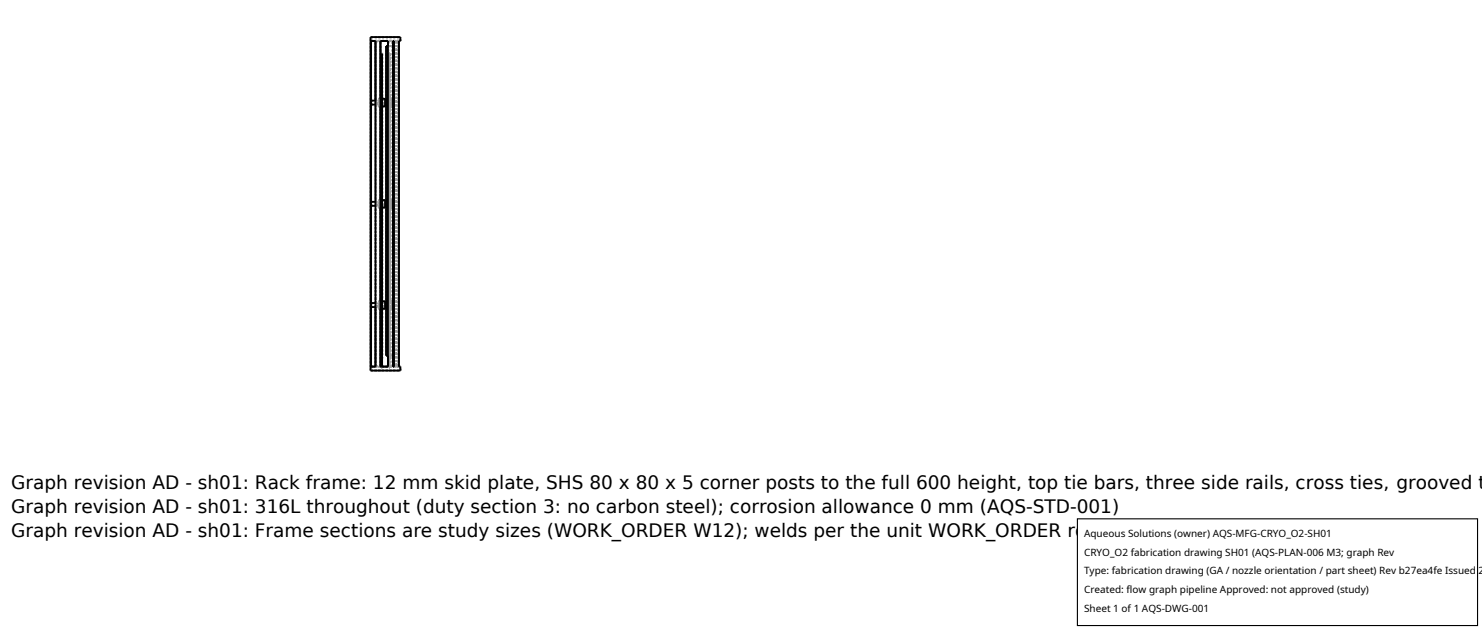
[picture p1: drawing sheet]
<svg xmlns="http://www.w3.org/2000/svg" width="212mm" height="90mm" viewBox="0 0 212 90" stroke-linecap="round" stroke-linejoin="round" font-family="sans-serif">
<defs><g id="words">
<g font-size="2.6">
<text x="1.6" y="69.8">Graph revision AD - sh01: Rack frame: 12 mm skid plate, SHS 80 x 80 x 5 corner posts to the full 600 height, top tie bars, three side rails, cross ties, grooved t</text>
<text x="1.6" y="73.3">Graph revision AD - sh01: 316L throughout (duty section 3: no carbon steel); corrosion allowance 0 mm (AQS-STD-001)</text>
<text x="1.6" y="76.7">Graph revision AD - sh01: Frame sections are study sizes (WORK_ORDER W12); welds per the unit WORK_ORDER route (F-COL); frame to slab anchored</text>
</g>
<g font-size="1.4">
<text x="154.8" y="76.6">Aqueous Solutions (owner) AQS-MFG-CRYO_O2-SH01</text>
<text x="154.8" y="79.3">CRYO_O2 fabrication drawing SH01 (AQS-PLAN-006 M3; graph Rev</text>
<text x="154.8" y="82">Type: fabrication drawing (GA / nozzle orientation / part sheet) Rev b27ea4fe Issued 2</text>
<text x="154.8" y="84.7">Created: flow graph pipeline Approved: not approved (study)</text>
<text x="154.8" y="87.4">Sheet 1 of 1 AQS-DWG-001</text>
</g>
</g></defs>
<g fill="none" stroke="#a0a0a0" stroke-width=".26" stroke-dasharray=".3 .3" stroke-linecap="butt">
<path d="M52.9 5.3h4.3M53 5.9h.6M53 5.3v.6M53 5.3h4.2M53 14.4v.5M53 14.9h.6M53 14.4h.6M53 14.9v-.5M53 14.9h.9M53 14.4h.9M53 5.8v-.5M53 5.8h4.1"/>
<path d="M53 5.3h4.1M53.6 14.9h.3M53.6 14.4h.3M53.6 14.4v-8.5M53.6 14.9v-.5M53.7 5.9h.6M53.9 14.9v-.5M54.1 14.1h.4M54.1 15.2h.4M54.1 15.2v-1.1M54.1 14.1h.2M54.1 15.2h.2"/>
<path d="M54.2 14.1h.3M54.2 15.2h.3M54.2 14.1v1.1M54.3 5.9h1.1M54.3 15.2v-1.1M54.5 7.7h.1M54.5 7.7v6.4M54.5 14.1v1.1M54.5 15.2v13.4M54.5 14.1h-.3M54.5 15.2h-.3M54.6 7.7v6.4"/>
<path d="M54.6 14.1v1.1M54.6 15.2v13.4M54.6 7.7h-.1M54.6 15.2h.3M54.6 14.1h.3M54.6 14.1h.4M54.6 15.2h.4M54.9 15.2h-.3M54.9 14.1h-.3M54.9 14.1v1.1M55 15.2v-1.1M55.1 6.6h1"/>
<path d="M55.2 14.1h.4M55.2 15.2h.4M55.2 15.2v-1.1M55.3 14.1h.3M55.3 15.2h.3M55.3 14.1v1.1M55.4 6.6h.7M55.4 14.1h.2M55.4 15.2h.2M55.4 5.9h.7M55.6 7.7v6.4M55.6 14.1v1.1"/>
<path d="M55.6 15.2v13.4M55.6 7.7v43.1M55.6 14.1h-.3M55.6 15.2h-.3M55.6 15.2h.3M55.6 14.1h.3M55.6 14.1h.5M55.6 15.2h.5M55.9 15.2h-.3M55.9 14.1h-.3M55.9 14.1v1.1M56.1 15.2v-1.1"/>
<path d="M56.1 5.9h.2M56.3 5.9h.2M56.5 5.9v46.4M56.6 5.9v46.4M56.6 5.9h.3M57 5.9h.2M57.1 5.8v-.5M57.2 5.9v-.6M53 28.8v.6M53 29.4h.6M53 28.8h.6M53 29.4v-.5"/>
<path d="M53 29.4h.9M53 28.9h.9M53.6 29.4h.3M53.6 28.8h.3M53.6 28.8v-13.9M53.6 29.4v-.6M53.9 29.4v-.5M53.9 29.4v-.6M54.1 28.6h.4M54.1 29.6h.4M54.1 29.6v-1M54.1 28.6h.2"/>
<path d="M54.1 29.6h.2M54.2 28.6h.3M54.2 29.6h.3M54.2 28.6v1M54.3 29.6v-1M54.5 28.6v1M54.5 29.6v13.4M54.5 28.6h-.3M54.5 29.6h-.3M54.6 28.6v1M54.6 29.6v13.4M54.6 29.6h.3"/>
<path d="M54.6 28.6h.3M54.6 28.6h.4M54.6 29.6h.4M54.9 29.6h-.3M54.9 28.6h-.3M54.9 28.6v1M55 29.6v-1M55.2 28.6h.4M55.2 29.6h.4M55.2 29.6v-1M55.3 28.6h.3M55.3 29.6h.3"/>
<path d="M55.3 28.6v1M55.4 28.6h.2M55.4 29.6h.2M55.6 28.6v1M55.6 29.6v13.4M55.6 28.6h-.3M55.6 29.6h-.3M55.6 29.6h.3M55.6 28.6h.3M55.6 28.6h.5M55.6 29.6h.5M55.9 29.6h-.3"/>
<path d="M55.9 28.6h-.3M55.9 28.6v1M56.1 29.6v-1M52.9 52.9h4.3M52.9 52.9v-47.6M53 52.9h4.2M53 52.3h.6M53 52.3v-46.4M53 52.3v.6M53 43.3v.5M53 43.8h.6M53 43.3h.6"/>
<path d="M53 43.8v-.5M53 43.8h.9M53 43.3h.9M53 52.4h1.5M53 52.9h4.1M53 52.9v-.5M53.6 52.3v-46.4M53.6 52.3v-8.5M53.6 43.8h.3M53.6 43.3h.3M53.6 43.3v-13.9M53.6 43.8v-.5"/>
<path d="M53.7 52.3h.6M53.7 52.3v-46.4M53.9 43.8v-.5M54.1 43h.4M54.1 44.1h.4M54.1 44.1v-1.1M54.1 43h.2M54.1 44.1h.2M54.2 44.1h.3M54.2 43h.3M54.2 43v1.1M54.3 52.3v-46.4"/>
<path d="M54.3 52.3h.2M54.3 44.1v-1.1M54.5 52.3v-44.6M54.5 52.5v-.2M54.5 43v1.1M54.5 44.1v7M54.5 44.1h-.3M54.5 43h-.3M54.5 52.5v-.1M54.6 52.3h.8M54.6 52.3v-44.6M54.6 52.5h-.1"/>
<path d="M54.6 52.5v-.2M54.6 43v1.1M54.6 44.1v7M54.6 51.1h-.1M54.6 44.1h.3M54.6 43h.3M54.6 43h.4M54.6 44.1h.4M54.6 52.5v-.1M54.6 52.4h1M54.9 44.1h-.3M54.9 43h-.3"/>
<path d="M54.9 43v1.1M55 44.1v-1.1M55.1 50.8h.5M55.1 50.8v-44.2M55.2 43h.4M55.2 44.1h.4M55.2 44.1v-1.1M55.3 44.1h.3M55.3 43h.3M55.3 43v1.1M55.4 52.3v-46.4M55.4 50.8v-44.2"/>
<path d="M55.4 50.8h.2M55.4 43h.2M55.4 44.1h.2M55.4 52.3h.2M55.6 52.5v-44.8M55.6 43v1.1M55.6 44.1v7M55.6 44.1h-.3M55.6 43h-.3M55.6 52.5v-.1M55.6 52.3v-44.6M55.6 44.1h.3"/>
<path d="M55.6 43h.3M55.6 43h.5M55.6 44.1h.5M55.6 50.8h.5M55.6 52.4h1.5M55.6 52.3h.5M55.9 44.1h-.3M55.9 43h-.3M55.9 43v1.1M56.1 44.1v-1.1M56.1 52.3v-46.4M56.1 52.3h.2"/>
<path d="M56.1 50.8v-44.2M56.3 52.3v-46.4M56.3 52.3h.2M56.6 52.3h.3M56.9 52.3v-46.4M57 52.3h.2M57 52.3v-46.4M57.1 52.9v-.5M57.2 52.9v-.6"/>
</g>
<g fill="none" stroke="#000" stroke-width=".26">
<path d="M52.9 5.3h4.3v.6h-.2v46.4h.2v.6h-4.3zM53 5.9h.6v46.4h-.6zM53 14.9h.6M53 14.4h.6M54.3 5.9h1.1v46.4h-.8v-44.6h-.1v44.6h-.2zM54.3 14.1h.2M54.3 15.2h.2M54.6 14.1h.4v1.1h-.4M55.4 14.1h-.2v1.1h.2M55.4 6.6h-.3v44.2h.3M56.1 5.9h.2v46.4h-.2zM53 29.4h.6"/>
<path d="M53 28.8h.6M54.3 28.6h.2M54.3 29.6h.2M54.6 28.6h.4v1h-.4M55.4 28.6h-.2v1h.2M53 43.8h.6M53 43.3h.6M54.3 43h.2M54.3 44.1h.2M54.6 43h.4v1.1h-.4M55.4 43h-.2v1.1h.2"/>
</g>
<path d="M153.9 74.1h57.1v15.2h-57.1z" fill="#fff" stroke="#000" stroke-width=".16"/>
<use href="#words"/>
</svg>
